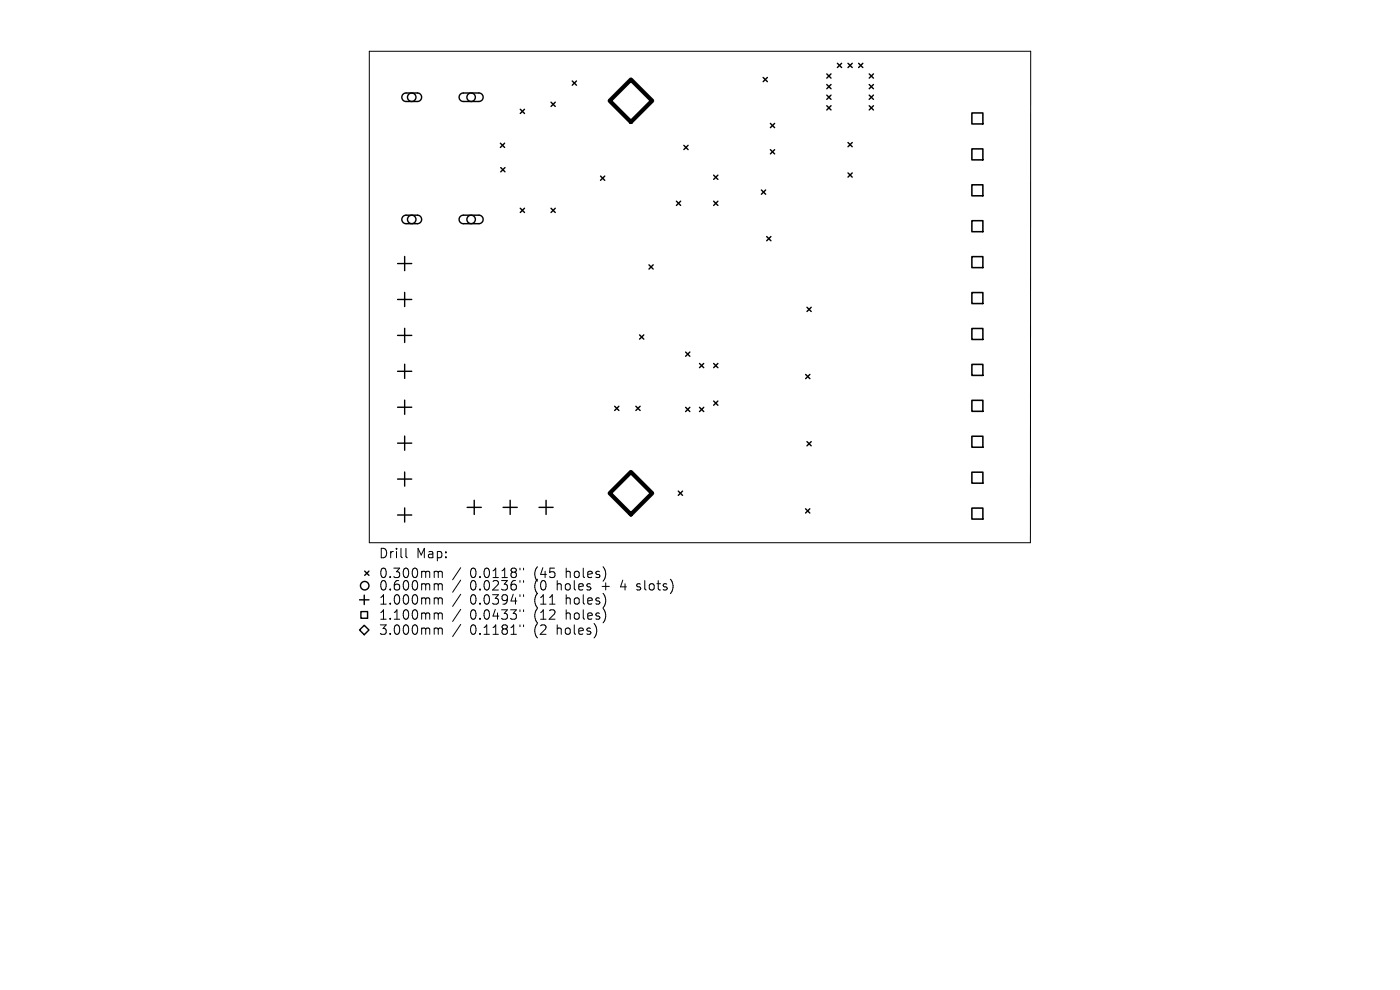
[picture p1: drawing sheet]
<svg xmlns="http://www.w3.org/2000/svg" width="297mm" height="210mm" viewBox="0 0 297 210" stroke-linecap="round" stroke-linejoin="round" font-family="sans-serif">
<defs><g id="words">
<g font-size="2.8">
<text x="80.3" y="118.7">Drill</text>
<text x="88.3" y="118.7">Map:</text>
<text x="80.3" y="122.9">0.300mm</text>
<text x="80.3" y="125.5">0.600mm</text>
<text x="99.7" y="122.9">0.0118&quot;</text>
<text x="99.7" y="125.5">0.0236&quot;</text>
<text x="113.4" y="122.9">(45</text>
<text x="113.4" y="125.5">(0</text>
<text x="118.4" y="125.5">holes</text>
<text x="120.3" y="122.9">holes)</text>
<text x="128.1" y="125.5">+</text>
<text x="132.3" y="125.5">4</text>
<text x="136" y="125.5">slots)</text>
<text x="80.3" y="128.5">1.000mm</text>
<text x="80.3" y="131.7">1.100mm</text>
<text x="99.7" y="128.5">0.0394&quot;</text>
<text x="99.7" y="131.7">0.0433&quot;</text>
<text x="113.4" y="128.5">(11</text>
<text x="113.4" y="131.7">(12</text>
<text x="120.3" y="128.5">holes)</text>
<text x="120.3" y="131.7">holes)</text>
<text x="80.3" y="134.9">3.000mm</text>
<text x="99.7" y="134.9">0.1181&quot;</text>
<text x="113.4" y="134.9">(2</text>
<text x="118.4" y="134.9">holes)</text>
</g>
</g></defs>
<g fill="none" stroke="#000" stroke-width=".21">
<path d="M78.3 10.9h140.4l-.1 104.2h-140.3zM86.1 116.3v1.7l.3 .3M92.4 121.2l.5 .1 .1 .2M92.4 123.8h.3l.3 .3M92.4 126.8h.3l.3 .3M92.4 130l.5 .1 .1 .2M92.4 133.2h.3l.3 .3M93 133.5l.3-.3 .4 .1 .1 1.3M93 121.5l.3-.3 .4 .1 .1 1.2M93 121.5v1M93 124.1v1.1M93 127.1v1.1"/>
<path d="M93 130.3v1.1M93 133.5v1.1M93 124.1l.3-.3 .4 .1 .1 1.3M93 127.1l.3-.3 .4 .1 .1 1.3M93 130.3l.3-.3 .4 .1 .1 1.3M97.7 120.4l-1.7 2.6M97.7 123.1l-1.7 2.5M97.7 126.1l-1.7 2.5M97.7 129.3l-1.7 2.5M97.7 132.5l-1.7 2.5M110.3 120.5v.4M110.3 123.2v.3"/>
<path d="M110.3 126.2v.3M110.3 129.4v.3M110.3 132.6v.3M111.1 120.5v.4M111.1 123.2v.3M111.1 126.2v.3M111.1 129.4v.3M111.1 132.6v.3M135.1 125.1l.2 .1M135.2 123.9v.5"/>
</g>
<g fill="none" stroke="#000" stroke-width=".3">
<path d="M85.5 20l.6-.3h2.4a.9 .9 0 0 1 .9 .9 .9 .9 0 0 1-.9 .9h-2.4a.9 .9 0 0 1-.8-.5 .9 .9 0 0 1 .2-1zM97.7 20l.5-.3h3.4a.9 .9 0 0 1 .9 .9 .9 .9 0 0 1-.9 .9h-3.3a.9 .9 0 0 1-.8-.5 .9 .9 0 0 1 .2-1zM121.4 17.2l.9 .9M122.3 17.2l-.9 .9M161.9 16.4l.9 .9M162.8 16.4l-.9 .9M175.4 15.7l.9 .9M175.4 17.9l.9 .9M176.3 15.7l-.9 .9M176.3 17.9l-.9 .9M177.6 13.4l.9 .9M178.5 13.4l-.9 .9"/>
<path d="M179.9 13.4l.9 .9M180.8 13.4l-.9 .9M182.1 13.4l.9 .9M183 13.4l-.9 .9M184.4 17.9l.9 .9M184.4 15.7l.9 .9M185.3 15.7l-.9 .9M185.3 17.9l-.9 .9M106.2 30.4l.9 .9M106.2 35.6l.9 .9M107.1 30.4l-.9 .9M107.1 35.6l-.9 .9"/>
<path d="M110.4 23.2l.9 .9M111.3 23.2l-.9 .9M116.9 21.7l.9 .9M117.8 21.7l-.9 .9M127.4 37.4l.9 .9M128.3 37.4l-.9 .9M145.1 30.8l.9 .9M146 30.8l-.9 .9M151.4 37.2l.9 .9M152.3 37.2l-.9 .9M163.4 26.2l.9 .9M163.4 31.7l.9 .9"/>
<path d="M164.3 26.2l-.9 .9M164.3 31.7l-.9 .9M175.4 20.2l.9 .9M175.4 22.4l.9 .9M176.3 20.2l-.9 .9M176.3 22.4l-.9 .9M179.9 30.2l.9 .9M179.9 36.7l.9 .9M180.8 36.7l-.9 .9M180.8 30.2l-.9 .9M184.4 20.2l.9 .9M184.4 22.4l.9 .9"/>
<path d="M185.3 20.2l-.9 .9M185.3 22.4l-.9 .9M84.3 55.9h3M85.5 45.9l.6-.2 2.4-.1a.9 .9 0 0 1 .9 .9 .9 .9 0 0 1-.9 .9h-2.4a.9 .9 0 0 1-.8-.5 .9 .9 0 0 1 .2-1zM85.8 54.4v3M97.7 45.9l.5-.2 3.4-.1a.9 .9 0 0 1 .9 .9 .9 .9 0 0 1-.9 .9h-3.3a.9 .9 0 0 1-.8-.5 .9 .9 0 0 1 .2-1zM110.4 44.2l.9 .9M111.3 44.2l-.9 .9M116.9 44.2l.9 .9M117.8 44.2l-.9 .9M137.7 56.2l.9 .9M138.6 56.2l-.9 .9"/>
<path d="M143.5 42.7l.9 .9M144.4 42.7l-.9 .9M151.4 42.7l.9 .9M152.3 42.7l-.9 .9M161.5 40.3l.9 .9M162.4 40.3l-.9 .9M162.6 50.2l.9 .9M163.5 50.2l-.9 .9M84.3 63.5h3M84.3 71.1h3M84.3 78.8h3M85.8 62v3"/>
<path d="M85.8 69.6v3M85.8 77.3v3M135.7 71l.9 .9M136.6 71l-.9 .9M145.4 74.7l.9 .9M146.3 74.7l-.9 .9M148.4 77.1l.9 .9M149.3 77.1l-.9 .9M151.4 77.1l.9 .9M152.3 77.1l-.9 .9M170.9 79.4l.9 .9M171.2 65.2l.9 .9"/>
<path d="M171.8 79.4l-.9 .9M172.1 65.2l-.9 .9M84.3 86.4h3M84.3 94h3M85.8 84.9v3M85.8 92.5v3M130.4 86.2l.9 .9M131.3 86.2l-.9 .9M134.9 86.2l.9 .9M135.8 86.2l-.9 .9M145.4 86.4l.9 .9M146.3 86.4l-.9 .9"/>
<path d="M148.4 86.4l.9 .9M149.3 86.4l-.9 .9M151.4 85.1l.9 .9M152.3 85.1l-.9 .9M171.2 93.7l.9 .9M172.1 93.7l-.9 .9M84.3 101.6h3M84.3 109.2h3M85.8 100.1v3M85.8 107.7v3M99.1 107.6h3M100.6 106.1v3"/>
<path d="M106.7 107.6h3M108.2 106.1v3M114.3 107.6h3M115.8 106.1v3M143.9 104.2l.9 .9M144.8 104.2l-.9 .9M170.9 107.9l.9 .9M171.8 107.9l-.9 .9M76.3 133.6l1-1 1 1-1 1zM76.3 127.2h2M76.6 129.7h1.4v1.4h-1.4zM77.3 126.2v2"/>
<path d="M77.4 121.2l.9 .9M78.3 121.2l-.9 .9"/>
<circle cx="87.3" cy="20.6" r=".9"/>
<circle cx="99.9" cy="20.6" r=".9"/>
<circle cx="87.3" cy="46.5" r=".9"/>
<circle cx="99.9" cy="46.5" r=".9"/>
<circle cx="77.4" cy="124.2" r=".9"/>
</g>
<path d="M206.2 24h2.3v2.3h-2.3zM206.2 31.6h2.3v2.3h-2.3zM206.2 39.2h2.3v2.3h-2.3zM206.2 46.8h2.3v2.4h-2.3zM206.2 54.4h2.3v2.4h-2.3zM206.2 62.1h2.3v2.3h-2.3zM206.2 69.7h2.3v2.3h-2.3zM206.2 77.3h2.3v2.3h-2.3zM206.2 84.9h2.3v2.4h-2.3zM206.2 92.5h2.3v2.4h-2.3zM206.2 100.2h2.3v2.3h-2.3zM206.2 107.8h2.3v2.3h-2.3z" fill="none" stroke="#000" stroke-width=".33"/>
<path d="M129.3 21.4l4.5-4.5 4.5 4.5-4.5 4.5zM133.8 100.1l4.5 4.5-4.5 4.5-4.5-4.5z" fill="none" stroke="#000" stroke-width=".9"/>
<use href="#words"/>
</svg>
